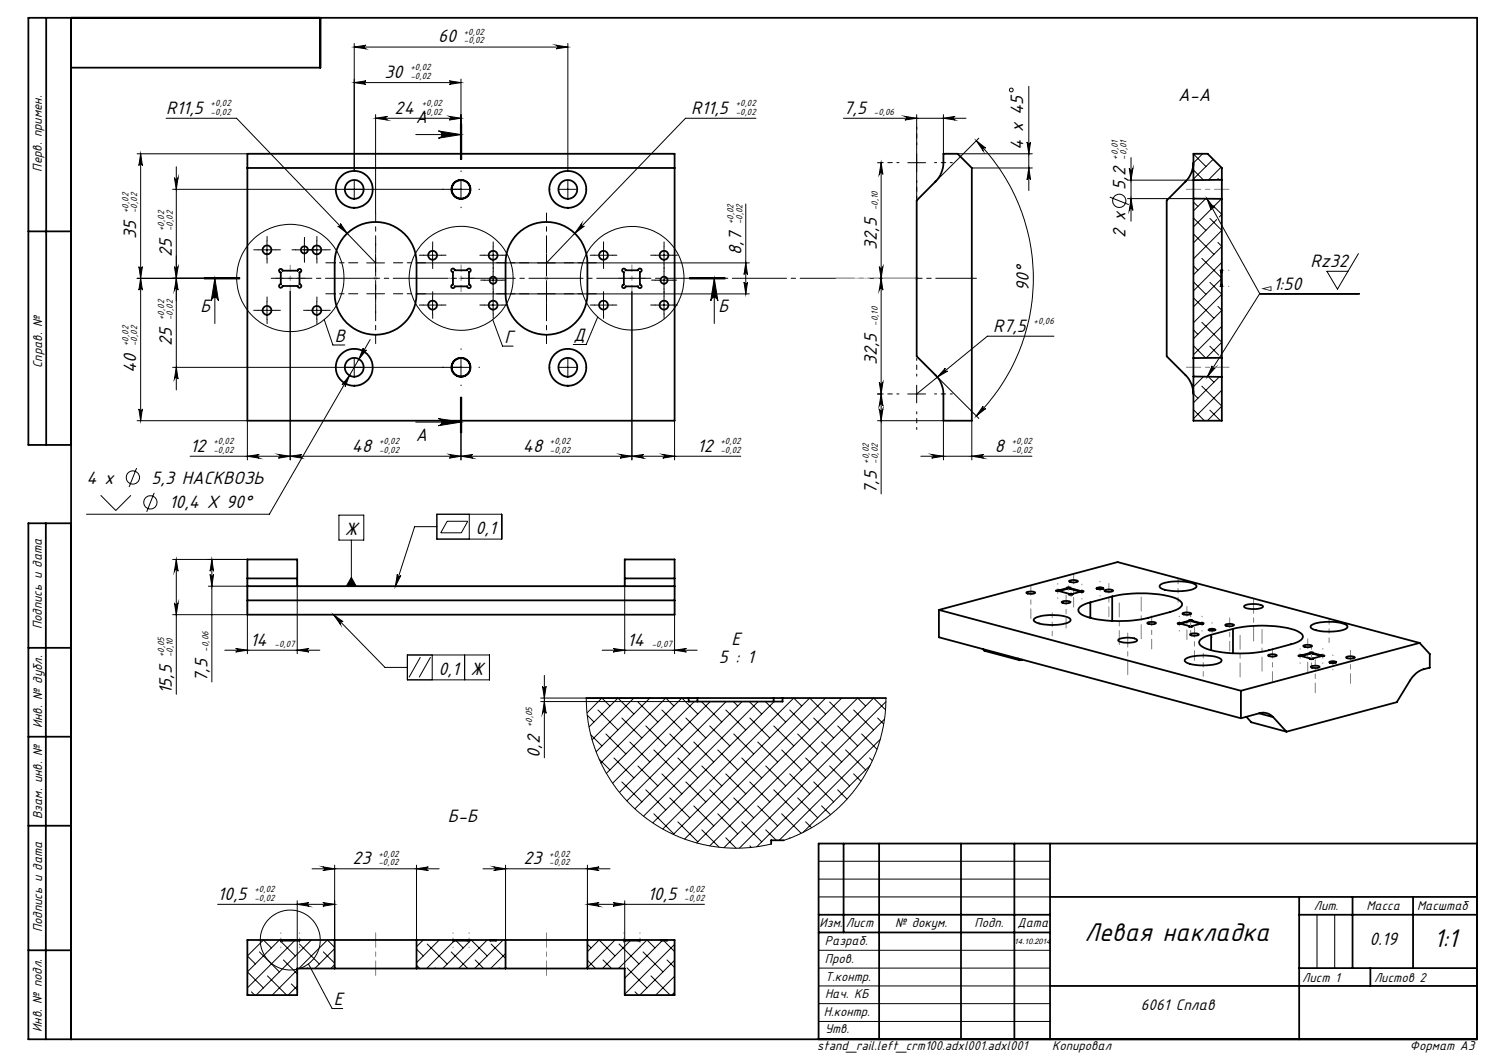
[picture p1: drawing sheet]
<svg xmlns="http://www.w3.org/2000/svg" width="420mm" height="297mm" viewBox="0 0 420 297" stroke-linecap="round" stroke-linejoin="round" font-family="sans-serif">
<defs><g id="words">
<g font-size="8">
<text x="304.7" y="264.3">Левая накладка</text>
<text x="402.8" y="266.1">1:1</text>
</g>
<g font-size="5.6">
<text x="123.1" y="11.9">60</text>
<text x="108.1" y="21.9">30</text>
<text x="331" y="28.5">A-A</text>
<text x="46.7" y="31.9">R11,5</text>
<text x="110.9" y="31.9">24</text>
<text x="116.8" y="34.5">A</text>
<text x="194.2" y="31.9">R11,5</text>
<text x="237" y="31.9">7,5</text>
<text x="287.4" y="42.1" transform="rotate(-90 287.4 42.1)">4 x 45</text>
<text x="316.2" y="53.3" transform="rotate(-90 316.2 53.3)">5,2</text>
<text x="38.3" y="67.2" transform="rotate(-90 38.3 67.2)">35</text>
<text x="208.3" y="71.5" transform="rotate(-90 208.3 71.5)">8,7</text>
<text x="246.3" y="70.1" transform="rotate(-90 246.3 70.1)">32,5</text>
<text x="316.2" y="66.9" transform="rotate(-90 316.2 66.9)">2 х</text>
<text x="48.3" y="72.2" transform="rotate(-90 48.3 72.2)">25</text>
<text x="368.2" y="75">Rz32</text>
<text x="289.1" y="81.7" transform="rotate(-90 289.1 81.7)">90°</text>
<text x="357.7" y="81.4">1:50</text>
<text x="56.4" y="87.6">Б</text>
<text x="201.8" y="87.6">Б</text>
<text x="161.1" y="95.9">Д</text>
<text x="279" y="93.2">R7,5</text>
<text x="48.3" y="97.2" transform="rotate(-90 48.3 97.2)">25</text>
<text x="94" y="96.1">В</text>
<text x="141.7" y="96.4">Г</text>
<text x="38.3" y="104.9" transform="rotate(-90 38.3 104.9)">40</text>
<text x="246.3" y="102.6" transform="rotate(-90 246.3 102.6)">32,5</text>
<text x="116.8" y="124">A</text>
<text x="53.4" y="126.9">12</text>
<text x="98.9" y="126.9">48</text>
<text x="146.9" y="126.9">48</text>
<text x="195.9" y="126.9">12</text>
<text x="279.5" y="126.9">8</text>
<text x="24.3" y="135.9">4 x</text>
<text x="42.6" y="135.9">5,3 НАСКВОЗЬ</text>
<text x="47.5" y="142.9">10,4 X 90°</text>
<text x="246.3" y="138.8" transform="rotate(-90 246.3 138.8)">7,5</text>
<text x="96.9" y="150.3">Ж</text>
<text x="133.6" y="150">0,1</text>
<text x="70.2" y="181.4">14</text>
<text x="176.2" y="181.4">14</text>
<text x="205.5" y="181.3">Е</text>
<text x="58.3" y="191.6" transform="rotate(-90 58.3 191.6)">7,5</text>
<text x="123.2" y="189.6">0,1</text>
<text x="132.2" y="189.6">Ж</text>
<text x="201.9" y="186.2">5 : 1</text>
<text x="48.3" y="195.1" transform="rotate(-90 48.3 195.1)">15,5</text>
<text x="151.7" y="212.9" transform="rotate(-90 151.7 212.9)">0,2</text>
<text x="125.8" y="231">Б-Б</text>
<text x="99.1" y="242.8">23</text>
<text x="147.1" y="242.8">23</text>
<text x="61.1" y="252.8">10,5</text>
<text x="181.9" y="252.8">10,5</text>
<text x="384.7" y="265.6">0.19</text>
<text x="93.8" y="282.5">Е</text>
</g>
<text font-size="4.8" x="320.5" y="283.9">6061 Сплав</text>
<text font-size="4.2" x="353.9" y="82.2">◅</text>
<g font-size="4">
<text x="11.8" y="48.3" transform="rotate(-90 11.8 48.3)">Перв. примен.</text>
<text x="11.9" y="103.4" transform="rotate(-90 11.9 103.4)">Справ. №</text>
<text x="11.7" y="176.8" transform="rotate(-90 11.7 176.8)">Подпись и дата</text>
<text x="11.8" y="204.7" transform="rotate(-90 11.8 204.7)">Инв. № дубл.</text>
<text x="11.9" y="230.1" transform="rotate(-90 11.9 230.1)">Взам. инв. №</text>
<text x="369.1" y="255.6">Лит.</text>
<text x="383.9" y="255.6">Масса</text>
<text x="398.1" y="255.6">Масштаб</text>
<text x="11.8" y="262" transform="rotate(-90 11.8 262)">Подпись и дата</text>
<text x="230.2" y="260.4">Изм.</text>
<text x="237.6" y="260.5">Лист</text>
<text x="251.5" y="260.5">№ докум.</text>
<text x="273.8" y="260.5">Подп.</text>
<text x="285.9" y="260.5">Дата</text>
<text x="231.7" y="265.5">Разраб.</text>
<text x="231.8" y="270.5">Пров.</text>
<text x="231.8" y="275.5">Т.контр.</text>
<text x="365.9" y="275.9">Лист 1</text>
<text x="386" y="276">Листов 2</text>
<text x="231.8" y="280.4">Нач. КБ</text>
<text x="231.4" y="285.6">Н.контр.</text>
<text x="11.8" y="289.9" transform="rotate(-90 11.8 289.9)">Инв. № подл.</text>
<text x="231.8" y="290.4">Утв.</text>
<text x="229.6" y="295.1">stand_rail.left_crm100.adxl001.adxl001</text>
<text x="295.6" y="295.2">Копировал</text>
<text x="396.1" y="295.2">Формат А3</text>
</g>
<g font-size="2.8">
<text x="130.3" y="9.8">+0,02</text>
<text x="130.3" y="12.2">-0,02</text>
<text x="115.3" y="19.8">+0,02</text>
<text x="115.3" y="22.2">-0,02</text>
<text x="59.2" y="29.8">+0,02</text>
<text x="118.5" y="29.8">+0,02</text>
<text x="206.7" y="29.8">+0,02</text>
<text x="59.2" y="32.2">-0,02</text>
<text x="118.5" y="32.2">-0,02</text>
<text x="206.7" y="32.2">-0,02</text>
<text x="245.5" y="32.2">-0,06</text>
<text x="314" y="44.8" transform="rotate(-90 314 44.8)">+0,01</text>
<text x="316.5" y="44.8" transform="rotate(-90 316.5 44.8)">-0,01</text>
<text x="36.1" y="59.9" transform="rotate(-90 36.1 59.9)">+0,02</text>
<text x="38.6" y="59.9" transform="rotate(-90 38.6 59.9)">-0,02</text>
<text x="246.6" y="59.1" transform="rotate(-90 246.6 59.1)">-0,10</text>
<text x="46.1" y="64.9" transform="rotate(-90 46.1 64.9)">+0,02</text>
<text x="48.6" y="64.9" transform="rotate(-90 48.6 64.9)">-0,02</text>
<text x="206.1" y="63" transform="rotate(-90 206.1 63)">+0,02</text>
<text x="208.6" y="63" transform="rotate(-90 208.6 63)">-0,02</text>
<text x="46.1" y="89.9" transform="rotate(-90 46.1 89.9)">+0,02</text>
<text x="48.6" y="89.9" transform="rotate(-90 48.6 89.9)">-0,02</text>
<text x="246.6" y="91.6" transform="rotate(-90 246.6 91.6)">-0,10</text>
<text x="290.4" y="91">+0,06</text>
<text x="36.1" y="97.2" transform="rotate(-90 36.1 97.2)">+0,02</text>
<text x="38.6" y="97.2" transform="rotate(-90 38.6 97.2)">-0,02</text>
<text x="59.9" y="124.8">+0,02</text>
<text x="106.5" y="124.8">+0,02</text>
<text x="154.5" y="124.8">+0,02</text>
<text x="202.4" y="124.8">+0,02</text>
<text x="284.2" y="124.8">+0,02</text>
<text x="59.9" y="127.2">-0,02</text>
<text x="106.5" y="127.2">-0,02</text>
<text x="154.5" y="127.2">-0,02</text>
<text x="202.4" y="127.2">-0,02</text>
<text x="244.1" y="130.3" transform="rotate(-90 244.1 130.3)">+0,02</text>
<text x="246.6" y="130.3" transform="rotate(-90 246.6 130.3)">-0,02</text>
<text x="284.2" y="127.2">-0,02</text>
<text x="46.1" y="184.7" transform="rotate(-90 46.1 184.7)">+0,05</text>
<text x="48.6" y="184.7" transform="rotate(-90 48.6 184.7)">-0,10</text>
<text x="58.6" y="183.1" transform="rotate(-90 58.6 183.1)">-0,06</text>
<text x="77.1" y="181.7">-0,07</text>
<text x="183.1" y="181.7">-0,07</text>
<text x="149.5" y="204.4" transform="rotate(-90 149.5 204.4)">+0,05</text>
<text x="106.3" y="240.7">+0,02</text>
<text x="106.3" y="243.1">-0,02</text>
<text x="154.3" y="240.7">+0,02</text>
<text x="154.3" y="243.1">-0,02</text>
<text x="71.5" y="250.7">+0,02</text>
<text x="192.2" y="250.7">+0,02</text>
<text x="71.5" y="253.1">-0,02</text>
<text x="192.2" y="253.1">-0,02</text>
</g>
<text font-size="2.2" x="284.9" y="265.2">14.10.2014</text>
</g></defs>
<g fill="none" stroke="#000" stroke-width=".28">
<path d="M99.5 12.2v35.8M99.5 13.2h60M99.5 13.2l3.3-.5a.51 .51 0 0 0-.5 .5 .51 .51 0 0 0 .5 .5zM156.2 12.7l3.3 .5-3.3 .5a.51 .51 0 0 0 .5-.5 .51 .51 0 0 0-.5-.5zM159.5 12.2v35.8M46.7 33.2h19.8l39 40.7M99.5 23.2l3.3-.5a.49 .49 0 0 0-.5 .5 .49 .49 0 0 0 .5 .5zM99.5 23.2h30M105.5 33.2l3.3-.5a.51 .51 0 0 0-.5 .5 .51 .51 0 0 0 .5 .5zM105.5 32.2v27.7M105.5 33.2h24M116.8 37.8h12.7"/>
<path d="M123.2 36.8l6.3 1-6.3 1a1.02 1.02 0 0 0 .9-1 1.02 1.02 0 0 0-.9-1zM126.2 32.7l3.3 .5-3.3 .5a.51 .51 0 0 0 .5-.5 .51 .51 0 0 0-.5-.5zM126.2 22.7l3.3 .5-3.3 .5a.49 .49 0 0 0 .5-.5 .49 .49 0 0 0-.5-.5zM129.4 34.8v10M129.5 22.2v22.6M129.7 34.8v10M212.4 33.2h-19.8l-39.1 40.7M237 33.2h34.4M254.2 32.7l3.3 .5-3.3 .5a.51 .51 0 0 0 .5-.5 .51 .51 0 0 0-.5-.5zM257.5 32.2v24.1M265 32.2v11M265 33.2l3.3-.5a.51 .51 0 0 0-.4 .5 .51 .51 0 0 0 .4 .5z"/>
<path d="M274.3 39.5l2.6 2.1a.51 .51 0 0 0-.7 0 .51 .51 0 0 0 0 .7zM274.3 39.5a54.7 54.7 0 0 1 0 77.4M275 38.8l-12.2 12.2M288.5 39.9a.49 .49 0 0 0 .5 .5 .49 .49 0 0 0 .5-.5l-.5 3.3zM289 24.3v29.2M38.5 43.2h31M39.5 43.2l.5 3.3a.49 .49 0 0 0-.5-.5 .49 .49 0 0 0-.5 .5zM39.5 43.2v75M49 49.9a.51 .51 0 0 0 .5 .5 .51 .51 0 0 0 .5-.5l-.5 3.3zM49.5 46.8v62.8M99.5 50.7v5M129.5 50.7v5"/>
<path d="M132 53.2h-83.5M157 53.2h5M159.5 50.7v5M209.5 57.3v25.3M246.5 45.7h1v93.1M247.5 45.7l.5 3.3a.51 .51 0 0 0-.5-.5 .51 .51 0 0 0-.5 .5zM255 45.7h5M269 43.2h21M273 47.2h17M289 47.2l.5 3.3a.49 .49 0 0 0-.5-.5 .49 .49 0 0 0-.5 .5zM311.8 55.4l5.3 2.1M316.8 55.8h18.5"/>
<path d="M316.8 50.6h18.5M317.3 47.3a.51 .51 0 0 0 .5 .5 .51 .51 0 0 0 .5-.5l-.6 3.3zM317.7 55.8l.6 3.3a.51 .51 0 0 0-.5-.5 .51 .51 0 0 0-.5 .5zM317.7 44.3v17.9M335.3 56.8l1.2 1.2M335.3 43.3l3.5 3.5M335.4 47.9l2.7 2.7M337.9 43.2l-2.6 2.6M338.7 55.8l-3.4 3.5M338.9 55.8v.1M339.1 55.8l14.8 26.7M339.1 55.8l2 2.7a.51 .51 0 0 0-.6-.2 .51 .51 0 0 0-.2 .7z"/>
<path d="M340.2 58.8l-4.9 4.9M340.7 57.7l2.6 2.6-.8 .7M340.8 44.8l-5.5 5.5M342.2 50.2l.3 .3M343 47l-3.5 3.6M343.1 55.9l-2.2 2.2M38.5 78.2h18.9M39 74.9a.49 .49 0 0 0 .5 .5 .49 .49 0 0 0 .5-.5l-.5 3.3zM39.5 78.2l.5 3.3a.49 .49 0 0 0-.5-.5 .49 .49 0 0 0-.5 .5zM49 74.9a.51 .51 0 0 0 .5 .5 .51 .51 0 0 0 .5-.5l-.5 3.3zM49.5 78.2l.5 3.3a.51 .51 0 0 0-.5-.5 .51 .51 0 0 0-.5 .5zM57.4 78.2h10"/>
<path d="M57.4 78h10M57.4 78.4h10M60.4 78.2l1 6.4a1.02 1.02 0 0 0-1-1 1.02 1.02 0 0 0-1.1 1zM60.4 78.2v12.7M72.5 70.2h5M75 67.7v5M83 70.2h8.5M85.5 67.7v5M89 67.7v5M94.9 63.5a.51 .51 0 0 0 .7 0 .51 .51 0 0 0 0-.7l1.9 2.8zM103 73.9h5M105.5 71.4v5"/>
<path d="M117 73.9h93.5M119 71.7h5M121.5 69.2v5M136 71.7h5M136 78.7h5M138.5 69.2v5M138.5 76.2v5M153.5 71.4v5M163.4 62.8a.51 .51 0 0 0 0 .7 .51 .51 0 0 0 .7 0l-2.6 2.1zM167 71.7h5M169.5 69.2v5M184 71.7h5.1"/>
<path d="M184 78.7h5.1M186.5 69.2v5M186.5 76.2v5M193.7 78.2h10M193.7 78h10M193.7 78.4h10M200.7 78.2l1 6.4a1.01 1.01 0 0 0-1-1 1.01 1.01 0 0 0-1 1zM200.7 78.2v12.7M209 79.3a.49 .49 0 0 0 .5 .4 .49 .49 0 0 0 .5-.4l-.5 3.3zM209.5 73.9l.5 3.2a.49 .49 0 0 0-.5-.4 .49 .49 0 0 0-.5 .4zM247 74.9a.51 .51 0 0 0 .5 .5 .51 .51 0 0 0 .5-.5l-.5 3.3zM247.5 78.2l.5 3.3a.51 .51 0 0 0-.5-.5 .51 .51 0 0 0-.5 .5z"/>
<path d="M335.3 79.2l3.5 3.5M335.3 74.7l1.2 1.2M335.3 61.2l3.5 3.5M335.4 65.9l5.6 5.6M337.6 72.6l5.5 5.4M339.9 61.4l3.4 3.3-8 8M339.9 79.3l3.4 3.4-8 8M341.8 61.7l-6.5 6.6M342.2 68.1l1.1 1.1-8 8M343.1 78.4l-7.8 7.8M343.3 73.7l-8 8M381.6 71.3l-5.9 9.9-2.9-5h5.9"/>
<path d="M72.5 87.2h5M75 84.7v5M81.5 81.9v47.3M86.5 87.2h5M89 84.7v5M91.1 89.8l2.4 7.1h3.4M102.1 97.8a.51 .51 0 0 0 .1 .7 .51 .51 0 0 0 .7-.2l-2.1 2.6zM104 95.4l-28.3 49.1h-51.4M117 82.6h93.5M119 85.7h5M121.5 83.2v5M136 85.7h5"/>
<path d="M138.4 89.8l2.8 7.5h2.9M138.5 83.2v5M167 85.7h5M167.9 89.1l-3.2 7.7h-3.7M169.5 83.2v5M177.5 82v47.2M184 85.7h5.1M186.5 83.2v5M296.1 94.5h-18.7l-19.9 16.2M335.3 97.2l3.4 3.4M335.3 92.7l1.2 1.2M335.4 83.8l5.6 5.6"/>
<path d="M337.6 90.6l5.7 5.6-4.4 4.4M339.9 97.3l2.5 2.5M342.2 86.1l1.1 1.1-8 8M343.3 91.7l-8 8M353.9 82.5l-14.7 23.4M353.9 82.5h28.1M38.5 118.2h31v11M39 114.9a.49 .49 0 0 0 .5 .5 .49 .49 0 0 0 .5-.5l-.5 3.3zM49.5 103.2l.5 3.3a.51 .51 0 0 0-.5-.5 .51 .51 0 0 0-.5 .5zM98.2 105.5l-1.2 3.1a.51 .51 0 0 0-.2-.7 .51 .51 0 0 0-.7 .2zM99.5 100.7v5M116.8 118.6h12.7"/>
<path d="M123.2 117.6l6.3 1-6.3 1a1.01 1.01 0 0 0 .9-1 1.01 1.01 0 0 0-.9-1zM129.4 111.6v10M129.5 100.7v5M129.5 111.6v17.6M129.7 111.6v10zM132 103.2h-83.5M157 103.2h5M159.5 100.7v5M189.5 118.2v11M246.5 110.7h1M246.5 118.2h18.5v11M247 107.4a.51 .51 0 0 0 .5 .5 .51 .51 0 0 0 .5-.5l-.5 3.3z"/>
<path d="M247 114.9a.51 .51 0 0 0 .5 .5 .51 .51 0 0 0 .5-.5l-.5 3.3zM247.5 110.7l.5 3.3a.51 .51 0 0 0-.5-.5 .51 .51 0 0 0-.5 .5zM255 110.7h5M257.5 108.2v5M262.8 105.4l12.2 12.2M265.6 103.5a.52 .52 0 0 0-.1 .7 .52 .52 0 0 0 .7 .1l-2.9 1.7zM273 118.2v11M276.2 114.1a.5 .5 0 0 0 0 .7 .5 .5 0 0 0 .7 0l-2.6 2.1zM335.3 115.1l3 3.1M335.3 110.6l1.2 1.3M337.6 108.5l5.7 5.6-4.1 4.1M338.1 105.8l-2.8 2.9"/>
<path d="M339.7 106l1.3 1.4M339.9 115.2l3 3M340.5 102.8a.5 .5 0 0 0 .2 .7 .5 .5 0 0 0 .7-.2l-2.2 2.6zM342.5 105.9l-7.2 7.3M343.1 100.5h.1M343.3 109.6l-8 8M28.3 139.2l4.2 4.2 4.3-4.2M38.4 131.5l-2.1 5.3M43.3 138.5l-2.1 5.3M69.5 128.2l3.3-.5a.51 .51 0 0 0-.5 .5 .51 .51 0 0 0 .5 .5zM78.2 127.7l3.3 .5-3.3 .5a.51 .51 0 0 0 .5-.5 .51 .51 0 0 0-.5-.5zM81.5 128.2l3.3-.5a.51 .51 0 0 0-.5 .5 .51 .51 0 0 0 .5 .5z"/>
<path d="M126.2 127.7l3.3 .5-3.3 .5a.51 .51 0 0 0 .5-.5 .51 .51 0 0 0-.5-.5zM129.5 128.2l3.3-.5a.51 .51 0 0 0-.5 .5 .51 .51 0 0 0 .5 .5zM174.2 127.7l3.3 .5-3.3 .5a.51 .51 0 0 0 .5-.5 .51 .51 0 0 0-.5-.5zM177.5 128.2l3.3-.5a.51 .51 0 0 0-.5 .5 .51 .51 0 0 0 .5 .5zM186.2 127.7l3.3 .5-3.3 .5a.51 .51 0 0 0 .5-.5 .51 .51 0 0 0-.5-.5zM208.1 128.2h-154.7M258.7 128.2h31.2M261.7 127.7l3.3 .5-3.3 .5a.51 .51 0 0 0 .5-.5 .51 .51 0 0 0-.5-.5zM273 128.2l3.3-.5a.51 .51 0 0 0-.4 .5 .51 .51 0 0 0 .4 .5zM48.5 157.2h21M49.5 157.2l.5 3.3a.51 .51 0 0 0-.5-.5 .51 .51 0 0 0-.5 .5zM49.5 157.2v37.9"/>
<path d="M59.5 157.2l.5 3.3a.49 .49 0 0 0-.5-.5 .49 .49 0 0 0-.5 .5zM59.5 157.2v34.4M95.2 144.7h7v7.1h-7zM98.7 151.8v12.9M122.7 144.5h18.2v7h-18.2zM122.7 148h-6.2l-5.4 16.7M125.6 146.5h5.8l-1.8 3.2h-5.8zM131.8 144.5v7M48.5 172.7h21M49 169.4a.51 .51 0 0 0 .5 .5 .51 .51 0 0 0 .5-.5l-.5 3.3zM58.5 164.7h11M59 161.4a.49 .49 0 0 0 .5 .5 .49 .49 0 0 0 .5-.5l-.5 3.3z"/>
<path d="M69.5 162.5v21.2M83.5 162.5v21.2M93.7 172.7l2.7 2a.53 .53 0 0 0-.7 0 .53 .53 0 0 0-.1 .7zM93.7 172.7l14.5 14.8h6.2M98.7 162.2l1.4 2.5h-2.8zM111.6 161.4a.52 .52 0 0 0 .4 .6 .52 .52 0 0 0 .6-.3l-1.5 3zM175.5 162.5v21.2M189.5 162.5v21.2M63.1 182.7h26.8M66.2 182.2l3.3 .5-3.3 .5a.49 .49 0 0 0 .5-.5 .49 .49 0 0 0-.5-.5zM83.5 182.7l3.3-.5a.49 .49 0 0 0-.5 .5 .49 .49 0 0 0 .5 .5zM114.4 184h23.1v7h-23.1z"/>
<path d="M118.1 184.6l-3.2 5.7M121 184.6l-3.2 5.7M121.4 184v7M130.5 184v7M151.9 196.1h44M151.9 197.1h41.6M152.4 192.8a.51 .51 0 0 0 .5 .5 .51 .51 0 0 0 .5-.5l-.5 3.3zM152.9 197.1l.5 3.3a.51 .51 0 0 0-.5-.5 .51 .51 0 0 0-.5 .5zM152.9 189.8v23.1M164.7 196.1l.2 4.5 .8 4.8 1.3 4.7 1.8 4.3 2.6 4.6 2.2 3.2 2.9 3.3 3.8 3.5 3.8 2.7 3.9 2.2 4.9 2.1 4.8 1.3 5.2 .9 4.5 .1 5.1-.4 4.1-.7M168 199.5l5.6 5.6M169.2 182.7h26.7"/>
<path d="M171.3 198.4l-2.2-2.3-4.2 4.2M172.2 182.2l3.3 .5-3.3 .5a.49 .49 0 0 0 .5-.5 .49 .49 0 0 0-.5-.5zM178.1 196.1l-11.8 11.8M179.2 197.2l5.6 5.7M182.6 196.1l-15.1 15.1M182.6 196.1h.1M185.9 199.5l5.7 5.6M189.3 198.4l-2.3-2.3-18.2 18.3M189.5 182.7l3.3-.5a.49 .49 0 0 0-.5 .5 .49 .49 0 0 0 .5 .5zM195.1 197.1l-23 23M197.2 197.2l5.6 5.7M199.5 197.1l-25.5 25.5"/>
<path d="M203.9 199.5l5.6 5.6M204 197.1l-27.9 27.9M206 197.1l1.3 1.3M208.5 197.1l-30.1 30.2M210.5 197.1l3.5 3.5M213 197.1l-32.2 32.2M215.1 197.2l5.6 5.7M217.5 197.1l-34.1 34.1M221.9 199.5l5.6 5.6M225.2 198.4l-2.2-2.3-36.8 36.8M232 196.1l-39.7 39.7M233.1 197.2l5.6 5.7"/>
<path d="M236.5 196.1l-40.8 40.8M239.8 199.5l5.6 5.6M243.2 198.4l-2.3-2.3-41.5 41.6M248.8 199.5l-3.4-3.4-42 42.1M248.9 197.2l-41.1 41.1M248.9 196.1l-.4 6.2-1.4 6-2.3 6-3.3 5.7-2 2.8-2.3 2.6-5.1 4.5-3.4 2.3-2.8 1.5-5.7 2.4M165 201l1.9 1.9M166 206.5l3.1 3.1M168.3 213.3l3 3M170.2 206.2l5.6 5.6M172.5 213l5.6 5.6M174.7 219.7l5.6 5.6"/>
<path d="M174.7 201.8l5.6 5.6M177 208.5l5.6 5.6M178.1 200.6l-4.5-4.5-8.1 8.2M179.2 215.2l5.6 5.6M181.4 204l5.6 5.6M183.7 210.7l5.6 5.6M185.9 217.4l5.7 5.7M188.2 206.2l5.6 5.6M190.4 213l5.6 5.6M192.7 219.7l5.6 5.6M192.7 201.8l5.6 5.6M194.9 208.5l5.6 5.6"/>
<path d="M196 200.6l-4.4-4.5-21.2 21.2M197.2 215.2l5.6 5.6M199.4 204l5.6 5.6M201.6 210.7l5.7 5.6M203.9 217.4l5.6 5.7M206.1 206.2l5.6 5.6M208.4 213l5.6 5.6M210.6 219.7l5.7 5.6M210.6 201.8l5.7 5.6M212.9 208.5l5.6 5.6M215.1 215.2l5.6 5.6M217.4 204l5.6 5.6"/>
<path d="M219.6 210.7l5.6 5.6M221.9 217.4l5.6 5.7M224.1 206.2l5.6 5.6M226.3 213l5.7 5.6M228.6 219.7l5.6 5.6M228.6 201.8l5.6 5.6M230.8 208.5l5.7 5.6M232 200.6l-4.5-4.5-38.3 38.4M233.1 215.2l5.6 5.6M235.3 204l5.6 5.6M237.6 210.7l5.6 5.6M239.8 217.4l2.1 2.1"/>
<path d="M242.1 206.2l4.3 4.3M244.3 213l.8 .7M244.4 215.1l-18.8 18.8M246.6 201.8l1.6 1.6M247.3 207.7l-28.4 28.4M248.5 202.1l-35.9 35.8M181.4 221.9l5.6 5.7M183.7 228.7l5.6 5.6M188.2 224.2l5.6 5.6M190.4 230.9l5.6 5.6M194.9 226.4l5.6 5.7M197.2 233.2l4.8 4.9"/>
<path d="M199.4 221.9l5.6 5.7M201.6 228.7l5.7 5.6M203.9 235.4l2.9 2.9M206.1 224.2l5.6 5.6M208.4 230.9l5.6 5.6M210.6 237.7l.5 .4M212.9 226.4l5.6 5.7M215.1 233.2l3 2.9M217.4 221.9l5.6 5.7M219.6 228.7l5.5 5.4M221.9 235.4v.1M224.1 224.2l5.6 5.6"/>
<path d="M226.3 230.9l1.7 1.7M230.8 226.4l2.5 2.5M235.3 221.9l2.6 2.6M61.1 254.1h32.9M83.5 254.1l3.3-.5a.51 .51 0 0 0-.5 .5 .51 .51 0 0 0 .5 .5zM83.5 253.1v19M87.7 244.1h35.7M90.7 243.6l3.3 .5-3.3 .5a.51 .51 0 0 0 .5-.5 .51 .51 0 0 0-.5-.5zM90.7 253.6l3.3 .5-3.3 .5a.51 .51 0 0 0 .5-.5 .51 .51 0 0 0-.5-.5zM94 243.1v21M117 244.1l3.3-.5a.51 .51 0 0 0-.5 .5 .51 .51 0 0 0 .5 .5zM117 243.1v21"/>
<path d="M135.7 244.1h35.7M138.7 243.6l3.3 .5-3.3 .5a.51 .51 0 0 0 .5-.5 .51 .51 0 0 0-.5-.5zM142 243.1v21M165 254.1l3.3-.5a.51 .51 0 0 0-.5 .5 .51 .51 0 0 0 .5 .5zM165 244.1l3.3-.5a.51 .51 0 0 0-.5 .5 .51 .51 0 0 0 .5 .5zM165 243.1v21M165 254.1h32.9M172.2 253.6l3.3 .5-3.3 .5a.51 .51 0 0 0 .5-.5 .51 .51 0 0 0-.5-.5zM175.5 253.1v19M230 252h65M230 247h65M230 242h65"/>
<path d="M370 257v15M375 257v15M70.6 278.7l.9 .9M72.9 267.5l5.6 5.6M75.1 274.2l5.4 5.4M76.2 266.3l-2.2-2.2-4.5 4.5 2.3 2.3M79.6 269.7l3.9 3.9M81.8 276.5l1.7 1.6M82.8 264.3l-13.3 13.3M83 268.6l-4.5-4.5-9 9 4.5 4.5M83.5 272.6l-7 7M83.5 277.1l-2.5 2.5"/>
<path d="M84.1 265.3l5.6 5.6M86.4 272l.1 .1M86.6 270.8l6.7 12.6h3M87.5 264.1l-15.5 15.5M90.8 267.5l3.2 3.1M94 266.2l-2-2.1-8 8M94 266.6l-5.6 5.5M94 271l-1 1.1M117 271.2l.9 .9M117 266.7l1.9 1.9M118.9 264.1l-1.9 1.9M120 265.3l5.6 5.6"/>
<path d="M122.3 272l.1 .1M123.4 264.1l-6.4 6.4M126.8 267.5l4.6 4.6M127.7 264.3l-7.8 7.8M128.1 264.3l2 2M133.5 269.7l2.4 2.4M136.9 268.6l-4.5-4.5-8 8M136.9 264.1l-8 8M138 265.3l4 4M140.2 272l.2 .1M141.4 264.1l-8 8M142 267.9l-4.2 4.2"/>
<path d="M165 267.4l3.3-3.3 4.5 4.5M165 269.8l2.3 2.3M165 265.3l1.1 1M169.4 269.7l2.4 2.4M172.8 264.1l-7.8 7.8M173.9 265.3l5.6 5.6M176.1 272l5.7 5.6M177.1 264.3l-7.8 7.8M178.4 278.7l.9 .9M180.7 267.5l5.6 5.6M182.9 274.2l5.4 5.4M184 266.3l-2.2-2.2-8 8"/>
<path d="M186.1 264.3l-10.6 10.5M186.4 264.3l3.1 3.1M187.4 269.7l2.1 2.1M189.5 265.4l-14 14M189.5 269.8l-9.8 9.8M189.5 274.3l-5.3 5.3M189.5 278.8l-.8 .8M230 277h65M230 272h65M230 267h65M230 287h65M230 282h65"/>
<circle cx="284.1" cy="25.3" r=".52"/>
<circle cx="314.4" cy="56.4" r="1.86"/>
<circle cx="81.6" cy="78.1" r="15.1"/>
<circle cx="129.5" cy="78.2" r="14.6"/>
<circle cx="177.6" cy="78.2" r="14.6"/>
<circle cx="37.3" cy="134.2" r="1.86"/>
<circle cx="42.2" cy="141.2" r="1.86"/>
<circle cx="81.5" cy="264.1" r="8.4"/>
</g>
<path d="M105 78.2h1M105.2 77.9l.7 .7M105.5 77.7v1M105.9 77.9l-.7 .7M153 78.2h1M153.2 77.9l.7 .7M153.5 77.7v1M153.9 77.9l-.7 .7M257 78.2h1M257.2 77.9l.7 .7M257.5 77.7v1M257.9 77.9l-.7 .7" fill="none" stroke="#c0c0c0" stroke-width=".28"/>
<g fill="none" stroke="#000" stroke-width=".28" stroke-dasharray="15.2 1.3 1.3 1.3">
<path d="M94.5 53.2h-.1M99.5 48.2v-.2M99.5 58.2v.1M104.5 53.2h.2M124.5 53.2h-.1M129.5 48.2v-.2M129.5 58.2v.2M134.5 53.2h.2M154.5 53.2h-.1M159.5 48.2v-.2M159.5 58.2v.1M164.5 53.2h.2"/>
<path d="M72.5 70.2h-1.2M75 67.7v-1.3M75 72.7v1.2M77.5 70.2h1.3M83 70.2h-1M85.5 67.7v-1M85.5 72.7v1M86.5 70.2h-1.2M88 70.2h1M89 67.7v-1.3M89 72.7v1.2M91.5 70.2h1.3"/>
<path d="M119.1 71.7h-1.3M121.6 69.2v-1.2M121.6 74.2v1.3M124.1 71.7h1.2M136.1 71.7h-1.3M136.1 78.7h-1M138.6 69.2v-1.2M138.6 74.2v1.3M138.6 76.2v-1M141.1 71.7h1.2M141.1 78.7h1M167.1 71.7h-1.3"/>
<path d="M169.6 69.2v-1.2M169.6 74.2v1.3M172.1 71.7h1.2M184.1 71.7h-1.3M184.1 78.7h-1M186.6 69.2v-1.2M186.6 74.2v1.3M186.6 76.2v-1M189.1 71.7h1.2M189.1 78.7h1M72.5 87.2h-1.2M75 84.7v-1.3"/>
<path d="M75 89.7v1.2M77.5 87.2h1.3M86.5 87.2h-1.2M89 84.7v-1.3M89 89.7v1.2M91.5 87.2h1.3M99.5 98.2v-.2M105.5 82.5v2.5M105.5 82.5h2.5M105.5 82.5v-2.5M105.5 82.5h-2.5M119.1 85.7h-1.3"/>
<path d="M121.6 83.2v-1.2M121.6 88.2v1.3M124.1 85.7h1.2M129.5 98.2v-.2M136.1 85.7h-1.3M138.6 83.2v-1.2M138.6 88.2v1.3M138.6 81.2v1M141.1 85.7h1.2M153.5 82.5v2.5M153.5 82.5h2.5M153.5 82.5v-2.5"/>
<path d="M153.5 82.5h-2.5M159.5 98.2v-.2M167.1 85.7h-1.3M169.6 83.2v-1.2M169.6 88.2v1.3M172.1 85.7h1.2M184.1 85.7h-1.3M186.6 83.2v-1.2M186.6 88.2v1.3M186.6 81.2v1M189.1 85.7h1.2M94.5 103.2h-.1"/>
<path d="M99.5 108.2v.1M104.5 103.2h.2M124.5 103.2h-.1M129.5 108.2v.2M134.5 103.2h.2M154.5 103.2h-.1M159.5 108.2v.1M164.5 103.2h.2"/>
</g>
<g fill="none" stroke="#000" stroke-width=".28" stroke-dasharray="15.2 1.3 1.3 1.3" stroke-dashoffset="12.6">
<path d="M100.5 73.8h-9M105.5 78.8v9M105.5 68.8v-9M105.5 77.5v-9M110.5 73.8h9M148.5 73.8h-9M153.5 78.8v9M153.5 68.8v-9M153.5 77.5v-9M158.5 73.8h9M100.5 82.5h-9M105.5 87.5v9"/>
<path d="M110.5 82.5h9M148.5 82.5h-9M153.5 87.5v9M158.5 82.5h9"/>
</g>
<path d="M252.5 45.7h-5M257.5 40.7v-5M257.5 50.7v5M262.5 45.7h5M252.5 110.7h-5M257.5 105.7v-5M257.5 115.7v5M262.5 110.7h5" fill="none" stroke="#000" stroke-width=".28" stroke-dasharray="15.2 1.3 1.3 1.3" stroke-dashoffset="14.6"/>
<path d="M125.8 78.2h7.5M173.8 78.2h7.5M177.5 74.4v7.6M129.5 82v-7.6" fill="none" stroke="#808080" stroke-width=".28" stroke-dasharray="15.2 1.3 1.3 1.3" stroke-dashoffset="13.4"/>
<path d="M81.5 74.5v7.4" fill="none" stroke="#808080" stroke-width=".28" stroke-dasharray="15.2 1.3 1.3 1.3" stroke-dashoffset="13.5"/>
<path d="M77.4 78.2h8.3" fill="none" stroke="#808080" stroke-width=".28" stroke-dasharray="15.2 1.3 1.3 1.3" stroke-dashoffset="13"/>
<g fill="none" stroke="#808080" stroke-width=".28" stroke-dasharray="15.2 1.3 1.3 1.3" stroke-dashoffset="15">
<path d="M341.1 75.9h4.2M341.1 80.5h4.2M297.2 168.1v-4.1M300.2 167.3v-4.2M300.9 169.1v-4.1M304 168.3v-4.2M309 167.5v-4.2M331.3 177.3v-4.2M337.7 177.3v-4.2M340.5 179.1v-4.2M365.2 186.4v-4.2M371.6 186.4v-4.2"/>
<path d="M374.5 188.2v-4.2M78.9 266.3v-4.2M84.2 266.3v-4.2M127.3 266.3v-4.2M131.8 266.3v-4.2M175.3 266.3v-4.2M179.8 266.3v-4.2"/>
</g>
<path d="M345.3 53.2h-12M345.3 103.2h-12M105.5 274.1v-12M153.5 274.1v-12" fill="none" stroke="#808080" stroke-width=".28" stroke-dasharray="15.2 1.3 1.3 1.3" stroke-dashoffset="11.1"/>
<path d="M334.5 178.2v-5.9M368.4 187.3v-5.9" fill="none" stroke="#808080" stroke-width=".28" stroke-dasharray="15.2 1.3 1.3 1.3" stroke-dashoffset="14.2"/>
<path d="M289.6 173.8v-9.3M299.5 176.5v-9.3M301.6 170.6v-9.3M311.5 173.3v-9.3M333.4 179.7v-9.3M323.5 182.4v-9.3M335.6 185.6v-9.3M345.5 182.9v-9.3M357.5 191.4v-9.3M367.4 188.8v-9.3M369.5 194.7v-9.3M379.4 192v-9.3" fill="none" stroke="#808080" stroke-width=".28" stroke-dasharray="15.2 1.3 1.3 1.3" stroke-dashoffset="12.5"/>
<path d="M295.6 172.2v6.5M331 162.7v6.5M373.4 174.1v6.4M338 183.6v6.4" fill="none" stroke="#808080" stroke-width=".28" stroke-dasharray="15.2 1.3 1.3 1.3" stroke-dashoffset="13.9"/>
<path d="M316.8 177.9v11.7M320.6 179.5v-11.7M352.2 168.4v11.7M314.5 181.1v-11.7M348.4 190.2v-11.7M354.5 188.6v-11.7" fill="none" stroke="#808080" stroke-width=".28" stroke-dasharray="15.2 1.3 1.3 1.3" stroke-dashoffset="11.3"/>
<path d="M76.2 78.2h198.1" fill="none" stroke="#000" stroke-width=".28" stroke-dasharray="15.2 1.3 1.3 1.3" stroke-dashoffset="3.8"/>
<g fill="none" stroke="#000" stroke-width=".5">
<path d="M13 5v120M20 5v287M90 5v14h-70M69.5 47.2h120M69.5 43.2h120v75h-120zM265 43.2h4l4 4v71h-8v-7.5a7.7 7.7 0 0 0-2.2-5.3l-5.3-5.3v-43.8l5.3-5.3a7.7 7.7 0 0 0 2.2-5.3zM335.3 50.6v5.2M335.3 45.7a7.7 7.7 0 0 1-2.2 5.3l-5.3 5.3v43.8l5.3 5.3a7.7 7.7 0 0 1 2.2 5.3M335.3 55.8l8 .1M335.3 55.8v44.8M343.3 50.5v5.4M343.3 50.5v-3.3l-4-4h-4v7.4"/>
<path d="M343.3 55.9v20M343.3 50.5l-8 .1M8 65h12M78.5 75.7l.6-.1 .3 .5h4.2a.5 .5 0 0 1 .5-.5 .5 .5 0 0 1 .5 .5 .5 .5 0 0 1-.5 .4v3.4a.5 .5 0 0 1 .5 .5 .5 .5 0 0 1-.5 .5 .5 .5 0 0 1-.5-.5h-4.2a.5 .5 0 0 1-.5 .5 .5 .5 0 0 1-.5-.5 .5 .5 0 0 1 .5-.5v-3.4l-.5-.3zM97.4 65.7a11.5 11.5 0 0 1 12.5-2.5 11.5 11.5 0 0 1 7.1 10.7v8.7a11.5 11.5 0 0 1-11.5 11.5 11.5 11.5 0 0 1-11.5-11.5v-8.7a11.5 11.5 0 0 1 3.4-8.2zM126.8 75.7l.6-.2 .3 .4h3.6a.5 .5 0 0 1 .5-.4 .5 .5 0 0 1 .5 .4 .5 .5 0 0 1-.5 .5v3.6a.5 .5 0 0 1 .5 .5 .5 .5 0 0 1-.5 .5 .5 .5 0 0 1-.5-.5h-3.6a.5 .5 0 0 1-.5 .5 .5 .5 0 0 1-.5-.5 .5 .5 0 0 1 .5-.5v-3.6l-.3-.1zM145.4 65.7a11.5 11.5 0 0 1 12.5-2.5 11.5 11.5 0 0 1 7.1 10.7v8.7a11.5 11.5 0 0 1-11.5 11.5 11.5 11.5 0 0 1-11.5-11.5v-8.7a11.5 11.5 0 0 1 3.4-8.2zM174.9 75.6l.5-.1 .4 .4h3.5a.5 .5 0 0 1 .5-.5 .5 .5 0 0 1 .5 .5 .5 .5 0 0 1-.5 .5v3.6a.5 .5 0 0 1 .5 .5 .5 .5 0 0 1-.5 .5 .5 .5 0 0 1-.5-.5h-3.5a.5 .5 0 0 1-.5 .5 .5 .5 0 0 1-.5-.5 .5 .5 0 0 1 .5-.5v-3.6l-.5-.3zM343.1 76.4h.2M343.1 80h.2M343.3 75.9v.5M343.3 80v.5"/>
<path d="M343.3 75.9h-.2v4.6h.2M343.3 76.4v3.6M343.3 80.5v20M335.3 100.6v5.2M335.3 105.8v12.4h8v-12.3M335.3 105.8l8 .1M343.3 100.5v5.4M343.3 100.5l-8 .1M20 125h-12v-120h407v287h-407v-145h12M12.9 147v145M69.5 162.5v2.2M69.5 162.5v-5.3h14v5.3"/>
<path d="M69.5 164.7v8h120v-8M69.5 164.7h120M69.5 168.7h120M69.5 162.5h14M83.5 162.5v2.2M175.5 162.5v2.2M175.5 162.5v-5.3h14v5.3M175.5 162.5h14M189.5 162.5v2.2M263.8 171.4v7.7l84.8 22.7M263.8 171.4l84.8 22.7M263.8 171.4l50.2-13.5 84.8 22.8"/>
<path d="M288.4 166.4a2.33 2.33 0 0 1 2.4 .2 2.98 2.98 0 0 1-2.5 0zM290.5 173.9a12.8 12.8 0 0 1 10-.2l.3 .5a2.54 2.54 0 0 1-2.4 1.2 13.7 13.7 0 0 1-7.8-.8l-.2-.2zM296.8 166.1h.7M297.5 165.9l-.8 .1 .8 .1M297.5 166.1l3 .8M297.5 165.9v.2M298.3 169.1a2.91 2.91 0 0 1 2.4 .1 2.01 2.01 0 0 1-2.4-.1zM299.9 165.2h-.2l.3-.2 .7 .1-.1 .1M299.9 165.2h.7M299.9 165.2l-2.4 .7M299.9 165.2v.2l-2.4 .7M300.4 163.2a2.35 2.35 0 0 1 2.4 .2 2.8 2.8 0 0 1-2.4-.1z"/>
<path d="M300.5 166.9l-.1 .1 .3 .1 .6-.1-.1-.1M300.5 166.9v.2M300.6 165.2l3 .8M300.6 165.2v.2l3 .9M301.2 166.9v.2M303.6 166l.8 .2-.8 .1M303.6 166.3h.7M303.6 166.3l-2.4 .6M303.6 166v.3M306.3 169.3v4.3M308.1 165.4l.5-.2 1.4 .2M308.1 165.2l.9-.2 1 .3a1.93 1.93 0 0 1-2 0z"/>
<path d="M310.3 165.9a2.28 2.28 0 0 1 2.4 .1 2.91 2.91 0 0 1-2.4 0zM312.5 167.6a35 35 0 0 1 17.8 .5l.6 .3a1.35 1.35 0 0 1 1.2 1.4 1.35 1.35 0 0 1-1.2 1.3l-2.2 .9-6.1 1.6a35 35 0 0 1-17.9-.5 1.64 1.64 0 0 1-1.5-2.4l1.5-.9 1.6-.5M312.5 167.6l-6.2 1.7M312.5 167.6v6.9M314.2 179.7a6 6 0 0 1 5.3 .1l-.1 .2a6.1 6.1 0 0 1-5.2 .1zM322.3 175a2.28 2.28 0 0 1 2.4 .2 2.91 2.91 0 0 1-2.4-.1zM325.9 164.4a11 11 0 0 1 6.9-1l2.6 .6 .7 .5v.5a10.2 10.2 0 0 1-7.4 1l-2-.4a.99 .99 0 0 1-.9-1zM330.9 175.3h.7M331.6 175.1l-.8 .1 .8 .1M331.6 175.3l2.5 .6M331.6 175.1v.2M332.2 172.3a2.33 2.33 0 0 1 2.4 .2 2.8 2.8 0 0 1-2.4-.1z"/>
<path d="M334.1 174.4l-.1-.1 .4-.1 .6 .1-.2 .1M334.1 175.9l-.1 .2h.3l.7-.1-.2-.1M334.1 174.4h.7M334.1 174.4l-2.5 .7M334.1 174.4v.2l-2.5 .7M334.1 175.9v.2M334.3 178.2a2.98 2.98 0 0 1 2.5 .1 2.07 2.07 0 0 1-2.5-.1zM334.8 174.4l2.5 .7M334.8 174.4v.2l2.5 .7M334.8 175.9v.2M337.3 175.1l.9 .1-.9 .1M337.3 175.3h.7"/>
<path d="M337.3 175.3l-2.5 .6M337.3 175.1v.2M339.5 176.9a2.1 2.1 0 0 1 2 0 1.87 1.87 0 0 1-2 0zM339.5 177.1l1-.2 .9 .2M340.3 178.4v4.3M344.2 175.5a2.28 2.28 0 0 1 2.4 .2 2.91 2.91 0 0 1-2.4 0zM346.4 176.7a35 35 0 0 1 17.9 .5l.6 .3a1.35 1.35 0 0 1 1.1 1.4 1.35 1.35 0 0 1-1.1 1.3l-1.4 .6-7 1.9a35 35 0 0 1-17.9-.5l-.6-.3a1.34 1.34 0 0 1-1.1-1.4 1.34 1.34 0 0 1 1.1-1.3l2.3-.8M346.4 176.7l-6.1 1.7M346.4 176.7v6.9M349.6 170.2a6.2 6.2 0 0 1 5.2 .2 3.3 3.3 0 0 1-3.2 .7l-1.5-.2-.6-.3zM368.3 175.8a11.6 11.6 0 0 1 7.7-.9l1.3 .3a1.14 1.14 0 0 1 1.2 1.1 7.2 7.2 0 0 1-4.8 1.2 9.8 9.8 0 0 1-5.3-1l-.2-.3zM8 182h12"/>
<path d="M164.7 196.1h28.8M193.5 196.1h2.4M193.5 196.1v1h26.4v-1M195.9 196.1h21.4M195.9 196.1v1M217.3 196.1h2.6M217.3 196.1v1M219.9 196.1h29M276.1 182.4l.5 .5 9.9 2.6M286 185l.5 .5M287.2 185.3l-.7 .2M333 185.2a13.1 13.1 0 0 1 9.9-.1l.3 .5a2.54 2.54 0 0 1-2.3 1.2 12.8 12.8 0 0 1-7.9-.9l-.2-.4z"/>
<path d="M348.6 194.1v7.7M356.3 184.1a2.28 2.28 0 0 1 2.4 .2 2.74 2.74 0 0 1-2.5-.1zM364.9 184.4h.7M365.6 184.1l-.9 .2 .9 .1M365.6 184.4l2.5 .6M365.6 184.1v.3M366.1 181.4a2.8 2.8 0 0 1 2.5 .1 2.12 2.12 0 0 1-2.5-.1zM368.1 185l-.2 .2h.3h.7l-.1-.2M368.1 183.5l-.2-.2h.3h.7l-.1 .2M368.1 183.5h.7M368.1 183.5l-2.5 .6M368.1 183.5v.2l-2.5 .7"/>
<path d="M368.1 185v.2M368.3 187.3a2.33 2.33 0 0 1 2.4 .2 3 3 0 0 1-2.5-.1zM368.8 183.5l2.5 .6M368.8 183.5v.2l2.5 .7M368.8 185v.2M371.3 184.1l.8 .1-.8 .2M371.3 184.4h.7M371.3 184.4l-2.5 .6M371.3 184.1v.3M373.5 185.9l1.3-.1 .6 .3a1.87 1.87 0 0 1-1.9 0zM373.5 186.2l.9-.2 1 .2M378.2 184.6a2.35 2.35 0 0 1 2.4 .2 2.8 2.8 0 0 1-2.5-.1z"/>
<path d="M398.8 180.7l2.9 3.1v3.8a7.2 7.2 0 0 0-5.6 3.6l-3.7 6.1-31 8.3M398.8 180.7l-50.2 13.4M8 207h12M350.1 201.4l1.4 1.5 9.9 2.7M353.7 200.4l4 1.1M357.7 201.5a3.8 3.8 0 0 0-3.8-1.1l-5.3 1.4M357.7 201.5l3.7 4.1M8 232h12M220.2 236.1h-3.6v1.1M237 237v25M247 237v55M270 237v55"/>
<path d="M285 237v55M295 237v55M415 237h-185v55M230 257h65M295 252h120M365 257h50M365 252v40M380 252v20M397 252v20M8 267h12M78.9 264.1h.5M78.9 264.1h-9.4v15.5h14v-7.5h10.5"/>
<path d="M78.9 264.1v.2h5.2v-.2M79.4 264.1h4.2M79.4 264.1v.2M83.6 264.1h.5M83.6 264.1v.2M84.1 264.1h9.9M94 264.1h23M94 272.1h23M94 264.1v8M117 264.1v8M117 264.1h10.2M117 272.1h25"/>
<path d="M127.2 264.1h.5M127.2 264.1v.2h4.6v-.2M127.7 264.1h3.6M127.7 264.1v.2M131.3 264.1h.5M131.3 264.1v.2M131.8 264.1h5.9M137.7 264.1h1.7M137.7 264.1v.2h1.7v-.2M139.4 264.1h2.6M142 264.1h23M142 272.1h23"/>
<path d="M142 264.1v8M165 264.1v8M165 264.1h10.3M175.3 264.1h.5M175.3 264.1v.2h4.5v-.2M175.8 264.1h3.5M175.8 264.1v.2M179.3 264.1h.5M179.3 264.1v.2M179.8 264.1h5.9M185.7 264.1h1.7M185.7 264.1v.2h1.7v-.2"/>
<path d="M187.4 264.1h2.1v15.5h-14v-7.5h-10.5M230 262h65M295 277h120M365 272h50M385 272v5"/>
<circle cx="99.5" cy="53.2" r="5.2"/>
<circle cx="99.5" cy="53.2" r="2.65"/>
<circle cx="129.5" cy="53.2" r="2.6"/>
<circle cx="129.5" cy="53.2" r="2.68"/>
<circle cx="159.5" cy="53.2" r="5.2"/>
<circle cx="159.5" cy="53.2" r="2.65"/>
<circle cx="75" cy="70.2" r="1.24"/>
<circle cx="85.5" cy="70.2" r="1.01"/>
<circle cx="89" cy="70.2" r="1.24"/>
<circle cx="121.5" cy="71.7" r="1.24"/>
<circle cx="138.5" cy="71.7" r="1.25"/>
<circle cx="138.5" cy="78.7" r=".99"/>
<circle cx="169.5" cy="71.7" r="1.25"/>
<circle cx="186.5" cy="71.7" r="1.24"/>
<circle cx="186.5" cy="78.7" r=".99"/>
<circle cx="75" cy="87.2" r="1.24"/>
<circle cx="89" cy="87.2" r="1.24"/>
<circle cx="121.5" cy="85.7" r="1.24"/>
<circle cx="138.5" cy="85.7" r="1.25"/>
<circle cx="169.5" cy="85.7" r="1.25"/>
<circle cx="186.5" cy="85.7" r="1.24"/>
<circle cx="99.5" cy="103.2" r="5.2"/>
<circle cx="99.5" cy="103.2" r="2.65"/>
<circle cx="129.5" cy="103.2" r="2.68"/>
<circle cx="129.5" cy="103.2" r="2.6"/>
<circle cx="159.5" cy="103.2" r="5.2"/>
<circle cx="159.5" cy="103.2" r="2.65"/>
</g>
<path d="M257.5 78.2h-22.6" fill="none" stroke="#c0c0c0" stroke-width=".28" stroke-dasharray="15.2 1.3 1.3 1.3" stroke-dashoffset="5.8"/>
<g fill="#000">
<path d="M105.5 33.2l3.3-.5a.51 .51 0 0 0-.5 .5 .51 .51 0 0 0 .5 .5zM126.2 32.7l3.3 .5-3.3 .5a.51 .51 0 0 0 .5-.5 .51 .51 0 0 0-.5-.5zM99.5 23.2l3.3-.5a.49 .49 0 0 0-.5 .5 .49 .49 0 0 0 .5 .5zM126.2 22.7l3.3 .5-3.3 .5a.49 .49 0 0 0 .5-.5 .49 .49 0 0 0-.5-.5z"/>
<path d="M123.2 36.8l6.3 1-6.3 1a1.02 1.02 0 0 0 .9-1 1.02 1.02 0 0 0-.9-1zM123.2 117.6l6.3 1-6.3 1a1.01 1.01 0 0 0 .9-1 1.01 1.01 0 0 0-.9-1zM200.7 78.2l1 6.4a1.01 1.01 0 0 0-1-1 1.01 1.01 0 0 0-1 1zM60.4 78.2l1 6.4a1.02 1.02 0 0 0-1-1 1.02 1.02 0 0 0-1.1 1zM111.6 161.4a.52 .52 0 0 0 .4 .6 .52 .52 0 0 0 .6-.3l-1.5 3zM93.7 172.7l2.7 2a.53 .53 0 0 0-.7 0 .53 .53 0 0 0-.1 .7zM98.7 162.2l1.4 2.5h-2.8z"/>
<path d="M49 49.9a.51 .51 0 0 0 .5 .5 .51 .51 0 0 0 .5-.5l-.5 3.3zM49.5 78.2l.5 3.3a.51 .51 0 0 0-.5-.5 .51 .51 0 0 0-.5 .5zM39.5 78.2l.5 3.3a.49 .49 0 0 0-.5-.5 .49 .49 0 0 0-.5 .5zM39 114.9a.49 .49 0 0 0 .5 .5 .49 .49 0 0 0 .5-.5l-.5 3.3zM247.5 78.2l.5 3.3a.51 .51 0 0 0-.5-.5 .51 .51 0 0 0-.5 .5zM247 107.4a.51 .51 0 0 0 .5 .5 .51 .51 0 0 0 .5-.5l-.5 3.3zM247.5 45.7l.5 3.3a.51 .51 0 0 0-.5-.5 .51 .51 0 0 0-.5 .5zM247 74.9a.51 .51 0 0 0 .5 .5 .51 .51 0 0 0 .5-.5l-.5 3.3z"/>
<path d="M317.7 55.8l.6 3.3a.51 .51 0 0 0-.5-.5 .51 .51 0 0 0-.5 .5zM317.3 47.3a.51 .51 0 0 0 .5 .5 .51 .51 0 0 0 .5-.5l-.6 3.3z"/>
<path d="M339.1 55.8l2 2.7a.51 .51 0 0 0-.6-.2 .51 .51 0 0 0-.2 .7zM340.5 102.8a.5 .5 0 0 0 .2 .7 .5 .5 0 0 0 .7-.2l-2.2 2.6z"/>
<path d="M39 74.9a.49 .49 0 0 0 .5 .5 .49 .49 0 0 0 .5-.5l-.5 3.3zM39.5 43.2l.5 3.3a.49 .49 0 0 0-.5-.5 .49 .49 0 0 0-.5 .5zM49.5 103.2l.5 3.3a.51 .51 0 0 0-.5-.5 .51 .51 0 0 0-.5 .5zM49 74.9a.51 .51 0 0 0 .5 .5 .51 .51 0 0 0 .5-.5l-.5 3.3z"/>
<path d="M209.5 73.9l.5 3.2a.49 .49 0 0 0-.5-.4 .49 .49 0 0 0-.5 .4zM209 79.3a.49 .49 0 0 0 .5 .4 .49 .49 0 0 0 .5-.4l-.5 3.3z"/>
<path d="M102.1 97.8l-1.3 3.1 2.1-2.6a.51 .51 0 0 1-.7 .2 .51 .51 0 0 1-.1-.7zM98.2 105.5l-2.1 2.6a.51 .51 0 0 1 .7-.2 .51 .51 0 0 1 .2 .7zM69.5 128.2l3.3-.5a.51 .51 0 0 0-.5 .5 .51 .51 0 0 0 .5 .5zM78.2 127.7l3.3 .5-3.3 .5a.51 .51 0 0 0 .5-.5 .51 .51 0 0 0-.5-.5zM94.9 63.5l2.6 2.1-1.9-2.8a.51 .51 0 0 1 0 .7 .51 .51 0 0 1-.7 0zM163.4 62.8l-1.9 2.8 2.6-2.1a.51 .51 0 0 1-.7 0 .51 .51 0 0 1 0-.7zM99.5 13.2l3.3-.5a.51 .51 0 0 0-.5 .5 .51 .51 0 0 0 .5 .5zM156.2 12.7l3.3 .5-3.3 .5a.51 .51 0 0 0 .5-.5 .51 .51 0 0 0-.5-.5zM265.6 103.5l-2.3 2.5 2.9-1.7a.52 .52 0 0 1-.7-.1 .52 .52 0 0 1 .1-.7zM66.2 182.2l3.3 .5-3.3 .5a.49 .49 0 0 0 .5-.5 .49 .49 0 0 0-.5-.5zM83.5 182.7l3.3-.5a.49 .49 0 0 0-.5 .5 .49 .49 0 0 0 .5 .5zM172.2 182.2l3.3 .5-3.3 .5a.49 .49 0 0 0 .5-.5 .49 .49 0 0 0-.5-.5zM189.5 182.7l3.3-.5a.49 .49 0 0 0-.5 .5 .49 .49 0 0 0 .5 .5z"/>
<path d="M247 114.9a.51 .51 0 0 0 .5 .5 .51 .51 0 0 0 .5-.5l-.5 3.3zM247.5 110.7l.5 3.3a.51 .51 0 0 0-.5-.5 .51 .51 0 0 0-.5 .5z"/>
<path d="M276.2 114.1a.5 .5 0 0 0 0 .7 .5 .5 0 0 0 .7 0l-2.6 2.1zM274.3 39.5l2.6 2.1a.51 .51 0 0 0-.7 0 .51 .51 0 0 0 0 .7z"/>
<path d="M126.2 127.7l3.3 .5-3.3 .5a.51 .51 0 0 0 .5-.5 .51 .51 0 0 0-.5-.5zM81.5 128.2l3.3-.5a.51 .51 0 0 0-.5 .5 .51 .51 0 0 0 .5 .5z"/>
<path d="M129.5 128.2l3.3-.5a.51 .51 0 0 0-.5 .5 .51 .51 0 0 0 .5 .5zM174.2 127.7l3.3 .5-3.3 .5a.51 .51 0 0 0 .5-.5 .51 .51 0 0 0-.5-.5z"/>
<path d="M186.2 127.7l3.3 .5-3.3 .5a.51 .51 0 0 0 .5-.5 .51 .51 0 0 0-.5-.5zM177.5 128.2l3.3-.5a.51 .51 0 0 0-.5 .5 .51 .51 0 0 0 .5 .5zM172.2 253.6l3.3 .5-3.3 .5a.51 .51 0 0 0 .5-.5 .51 .51 0 0 0-.5-.5zM165 254.1l3.3-.5a.51 .51 0 0 0-.5 .5 .51 .51 0 0 0 .5 .5zM165 244.1l3.3-.5a.51 .51 0 0 0-.5 .5 .51 .51 0 0 0 .5 .5zM138.7 243.6l3.3 .5-3.3 .5a.51 .51 0 0 0 .5-.5 .51 .51 0 0 0-.5-.5zM117 244.1l3.3-.5a.51 .51 0 0 0-.5 .5 .51 .51 0 0 0 .5 .5zM90.7 243.6l3.3 .5-3.3 .5a.51 .51 0 0 0 .5-.5 .51 .51 0 0 0-.5-.5zM90.7 253.6l3.3 .5-3.3 .5a.51 .51 0 0 0 .5-.5 .51 .51 0 0 0-.5-.5zM83.5 254.1l3.3-.5a.51 .51 0 0 0-.5 .5 .51 .51 0 0 0 .5 .5z"/>
<path d="M261.7 127.7l3.3 .5-3.3 .5a.51 .51 0 0 0 .5-.5 .51 .51 0 0 0-.5-.5zM273 128.2l3.3-.5a.51 .51 0 0 0-.4 .5 .51 .51 0 0 0 .4 .5zM254.2 32.7l3.3 .5-3.3 .5a.51 .51 0 0 0 .5-.5 .51 .51 0 0 0-.5-.5zM265 33.2l3.3-.5a.51 .51 0 0 0-.4 .5 .51 .51 0 0 0 .4 .5z"/>
<path d="M152.4 192.8a.51 .51 0 0 0 .5 .5 .51 .51 0 0 0 .5-.5l-.5 3.3zM152.9 197.1l.5 3.3a.51 .51 0 0 0-.5-.5 .51 .51 0 0 0-.5 .5zM288.5 39.9a.49 .49 0 0 0 .5 .5 .49 .49 0 0 0 .5-.5l-.5 3.3zM289 47.2l.5 3.3a.49 .49 0 0 0-.5-.5 .49 .49 0 0 0-.5 .5zM59.5 157.2l.5 3.3a.49 .49 0 0 0-.5-.5 .49 .49 0 0 0-.5 .5zM59 161.4a.49 .49 0 0 0 .5 .5 .49 .49 0 0 0 .5-.5l-.5 3.3zM49.5 157.2l.5 3.3a.51 .51 0 0 0-.5-.5 .51 .51 0 0 0-.5 .5zM49 169.4a.51 .51 0 0 0 .5 .5 .51 .51 0 0 0 .5-.5l-.5 3.3z"/>
</g>
<use href="#words"/>
</svg>
